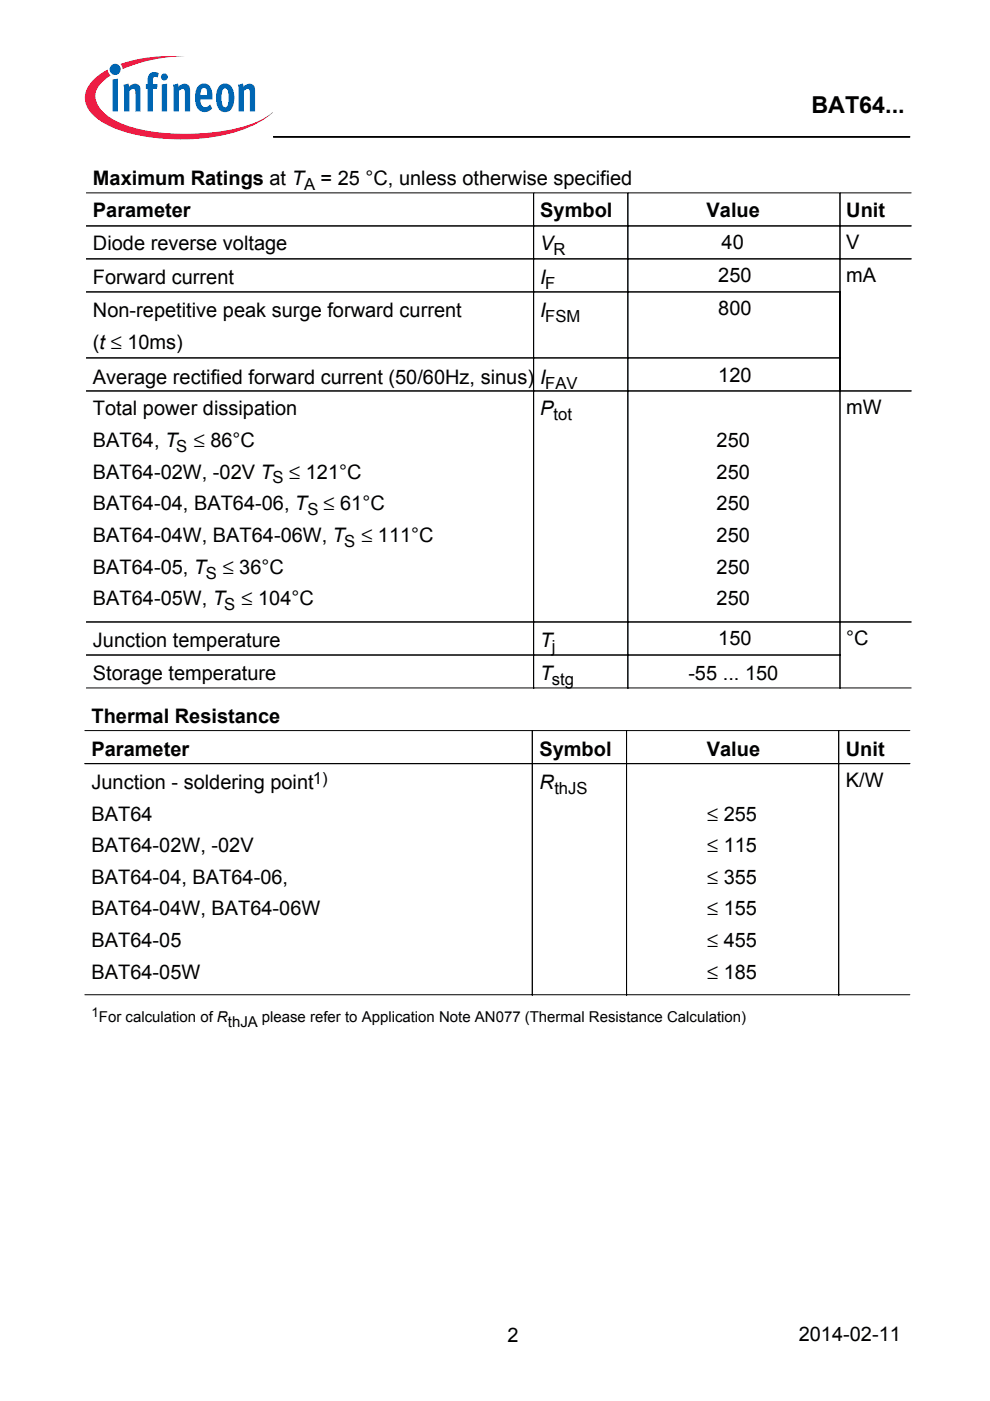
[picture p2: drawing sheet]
<svg xmlns="http://www.w3.org/2000/svg" width="210mm" height="297mm" viewBox="0 0 210 297" stroke-linecap="round" stroke-linejoin="round" font-family="sans-serif">
<defs><g id="words">
<text font-size="4.9" x="172" y="23.9">BAT64...</text>
<g font-size="4.2">
<text x="19.7" y="39.3">Maximum Ratings at T</text>
<text x="68" y="39.3">= 25 °C, unless otherwise specified</text>
<text x="19.7" y="46">Parameter</text>
<text x="114.6" y="46">Symbol</text>
<text x="149.8" y="46">Value</text>
<text x="179.4" y="46">Unit</text>
<text x="19.7" y="53.1">Diode reverse voltage</text>
<text x="114.6" y="53.1">V</text>
<text x="153" y="52.7">40</text>
<text x="179.4" y="52.7">V</text>
<text x="152.3" y="59.8">250</text>
<text x="179.4" y="59.8">mA</text>
<text x="19.7" y="60.1">Forward current</text>
<text x="114.6" y="60.1">I</text>
<text x="19.7" y="67.2">Non-repetitive peak surge forward current</text>
<text x="114.6" y="67.2">I</text>
<text x="152.3" y="66.8">800</text>
<text x="19.7" y="73.9">(t ≤ 10ms)</text>
<text x="19.7" y="81.3">Average rectified forward current (50/60Hz, sinus)</text>
<text x="114.6" y="81.3">I</text>
<text x="152.3" y="81">120</text>
<text x="19.7" y="88">Total power dissipation</text>
<text x="114.6" y="88">P</text>
<text x="179.4" y="87.7">mW</text>
<text x="19.7" y="94.7">BAT64, T</text>
<text x="41.1" y="94.7">≤ 86°C</text>
<text x="151.9" y="94.7">250</text>
<text x="19.7" y="101.5">BAT64-02W, -02V T</text>
<text x="61.3" y="101.5">≤ 121°C</text>
<text x="151.9" y="101.5">250</text>
<text x="19.7" y="108.2">BAT64-04, BAT64-06, T</text>
<text x="68.6" y="108.2">≤ 61°C</text>
<text x="151.9" y="108.2">250</text>
<text x="19.7" y="114.9">BAT64-04W, BAT64-06W, T</text>
<text x="76.6" y="114.9">≤ 111°C</text>
<text x="151.9" y="114.9">250</text>
<text x="19.7" y="121.6">BAT64-05, T</text>
<text x="47.2" y="121.6">≤ 36°C</text>
<text x="151.9" y="121.6">250</text>
<text x="19.7" y="128.3">BAT64-05W, T</text>
<text x="51.2" y="128.3">≤ 104°C</text>
<text x="151.9" y="128.3">250</text>
<text x="19.7" y="137.1">Junction temperature</text>
<text x="114.6" y="137.1">T</text>
<text x="152.3" y="136.8">150</text>
<text x="179.4" y="136.8">°C</text>
<text x="19.7" y="144.2">Storage temperature</text>
<text x="114.6" y="144.2">T</text>
<text x="145.9" y="144.2">-55 ... 150</text>
<text x="19.4" y="153.3">Thermal Resistance</text>
<text x="19.4" y="160.3">Parameter</text>
<text x="114.4" y="160.3">Symbol</text>
<text x="149.9" y="160.3">Value</text>
<text x="179.3" y="160.3">Unit</text>
<text x="19.4" y="167.3">Junction - soldering point</text>
<text x="114.4" y="167.3">R</text>
<text x="179.3" y="166.9">K/W</text>
<text x="19.4" y="174">BAT64</text>
<text x="149.9" y="174">≤ 255</text>
<text x="19.4" y="180.7">BAT64-02W, -02V</text>
<text x="149.9" y="180.7">≤ 115</text>
<text x="19.4" y="187.4">BAT64-04, BAT64-06,</text>
<text x="149.9" y="187.4">≤ 355</text>
<text x="19.4" y="194.1">BAT64-04W, BAT64-06W</text>
<text x="149.9" y="194.1">≤ 155</text>
<text x="19.4" y="200.8">BAT64-05</text>
<text x="149.9" y="200.8">≤ 455</text>
<text x="19.4" y="207.5">BAT64-05W</text>
<text x="149.9" y="207.5">≤ 185</text>
<text x="107.6" y="284.6">2</text>
<text x="169.4" y="284.3">2014-02-11</text>
</g>
<g font-size="3.5">
<text x="64.5" y="40.3">A</text>
<text x="117.4" y="54.1">R</text>
<text x="115.6" y="61.2">F</text>
<text x="115.6" y="68.3">FSM</text>
<text x="115.6" y="82.4">FAV</text>
<text x="117.4" y="89.1">tot</text>
<text x="37.3" y="95.8">S</text>
<text x="57.8" y="102.5">S</text>
<text x="65.2" y="109.2">S</text>
<text x="72.9" y="116">S</text>
<text x="43.7" y="122.7">S</text>
<text x="47.6" y="129.4">S</text>
<text x="117" y="138.2">j</text>
<text x="117" y="145.3">stg</text>
<text x="66.3" y="166.2">1)</text>
<text x="117.5" y="168.3">thJS</text>
</g>
<g font-size="3.2">
<text x="21" y="216.6">For calculation of R</text>
<text x="48.3" y="217.7">thJA</text>
<text x="55.5" y="216.6">please refer to Application Note AN077 (Thermal Resistance Calculation)</text>
</g>
<text font-size="2.8" x="19.4" y="215.5">1</text>
</g></defs>
<path d="M58 29h134.9M58 29.1h134.9" fill="none" stroke="#000" stroke-width=".21"/>
<circle cx="24.4" cy="14.7" r="1.18" fill="#0066b3"/>
<g fill="#ed1941">
<path d="M25.5 13.6l.9-.3a34.6 34.6 0 0 1 12.9-1.4 34.2 34.2 0 0 0-12.6 2.5l-.7 .3-.1-.6z"/>
<path d="M19.5 17.2a12 12 0 0 1 3.3-2.5 1.61 1.61 0 0 0 .7 1.3l-.8 .5a5 5 0 0 0-2.5 4.1 6.5 6.5 0 0 0 3.7 4.7 29.2 29.2 0 0 0 13.1 3 40.4 40.4 0 0 0 18.3-2.8l2.5-1.7a17.9 17.9 0 0 1-8.6 4.4 44.6 44.6 0 0 1-23.9-.6 12.9 12.9 0 0 1-6.4-4.2 4.7 4.7 0 0 1 .6-6.2z"/>
</g>
<g fill="#0066b3">
<path d="M23.9 16.8l1.1-.1v6.9h-1.1z"/>
<path d="M26.2 18l1-.3 .1 .7a1.31 1.31 0 0 1 1.6-.6 1.31 1.31 0 0 1 .9 1.4v4.4h-1.1v-4.2a.55 .55 0 0 0-.4-.6 .55 .55 0 0 0-.7 .3l-.2 .3v4.2h-1.1v-4.2z"/>
<path d="M31.8 15.6l.9-.3 1 .3-.3 .8-.3-.1a.44 .44 0 0 0-.6 .4l-.1 1.2h1.1l-.2 .9h-.9v4.8h-1.1v-4.8h-.4v-.9h.4v-.8a1.94 1.94 0 0 1 .5-1.5z"/>
<path d="M36.7 18l1-.3 .1 .7a1.31 1.31 0 0 1 1.6-.6 1.31 1.31 0 0 1 .9 1.4v4.4h-1.1v-4.2a.55 .55 0 0 0-.4-.6 .55 .55 0 0 0-.7 .3l-.2 .3v4.2h-1.1v-4.2z"/>
<path d="M50.5 18l1-.3 .1 .7a1.31 1.31 0 0 1 1.6-.6 1.31 1.31 0 0 1 .9 1.4v4.4h-1.1v-4.2a.55 .55 0 0 0-.5-.6 .55 .55 0 0 0-.6 .3l-.2 .3v4.2h-1.1v-4.2z"/>
<path d="M34.3 17.9l1.1-.1v5.8h-1.1zM34.1 16.3a.75 .75 0 0 1 1.5 0 .75 .75 0 0 1-1.5 0z"/>
<path d="M42.8 18.9l-.3 1.2h1.4v-.8a.61 .61 0 0 0-.4-.6 .61 .61 0 0 0-.7 .2zM42.1 18.1a1.71 1.71 0 0 1 1.9-.2 1.71 1.71 0 0 1 1 1.6l.1 1.6h-2.6a1.18 1.18 0 0 0 .3 1.2 1.18 1.18 0 0 0 1.2 .3l.5-.4 .5 .8a2.02 2.02 0 0 1-2.4 .6 2.02 2.02 0 0 1-1.2-2.1v-1.8l.3-.9z"/>
<path d="M47.4 18.9a4.6 4.6 0 0 0 0 3.7l.3 .2a1.43 1.43 0 0 0 .8-1.6v-.9a1.29 1.29 0 0 0-.8-1.6zM46.7 18.1a1.75 1.75 0 0 1 2.8 1.2l.2 1.4a2.96 2.96 0 0 1-1.4 3 1.84 1.84 0 0 1-2.4-1.7l-.1-1.3a3.7 3.7 0 0 1 .9-2.6z"/>
</g>
<g fill="none" stroke="#000" stroke-width=".21">
<path d="M18.3 40.9h174.9M18.3 47.9h174.9M18.3 54.9h174.9M113.1 41v105M133.1 41v105M178.1 41v105M18.3 61.9h159.9M18.3 75.9h159.9M18.3 82.9h174.9M18.3 131.9h174.9M18.3 138.9h159.9M18 154.9h174.9"/>
<path d="M18.3 145.9h174.9M112.9 155v56M132.8 155v56M177.8 155v56M18 161.9h174.9M18 210.9h174.9"/>
</g>
<use href="#words"/>
</svg>
